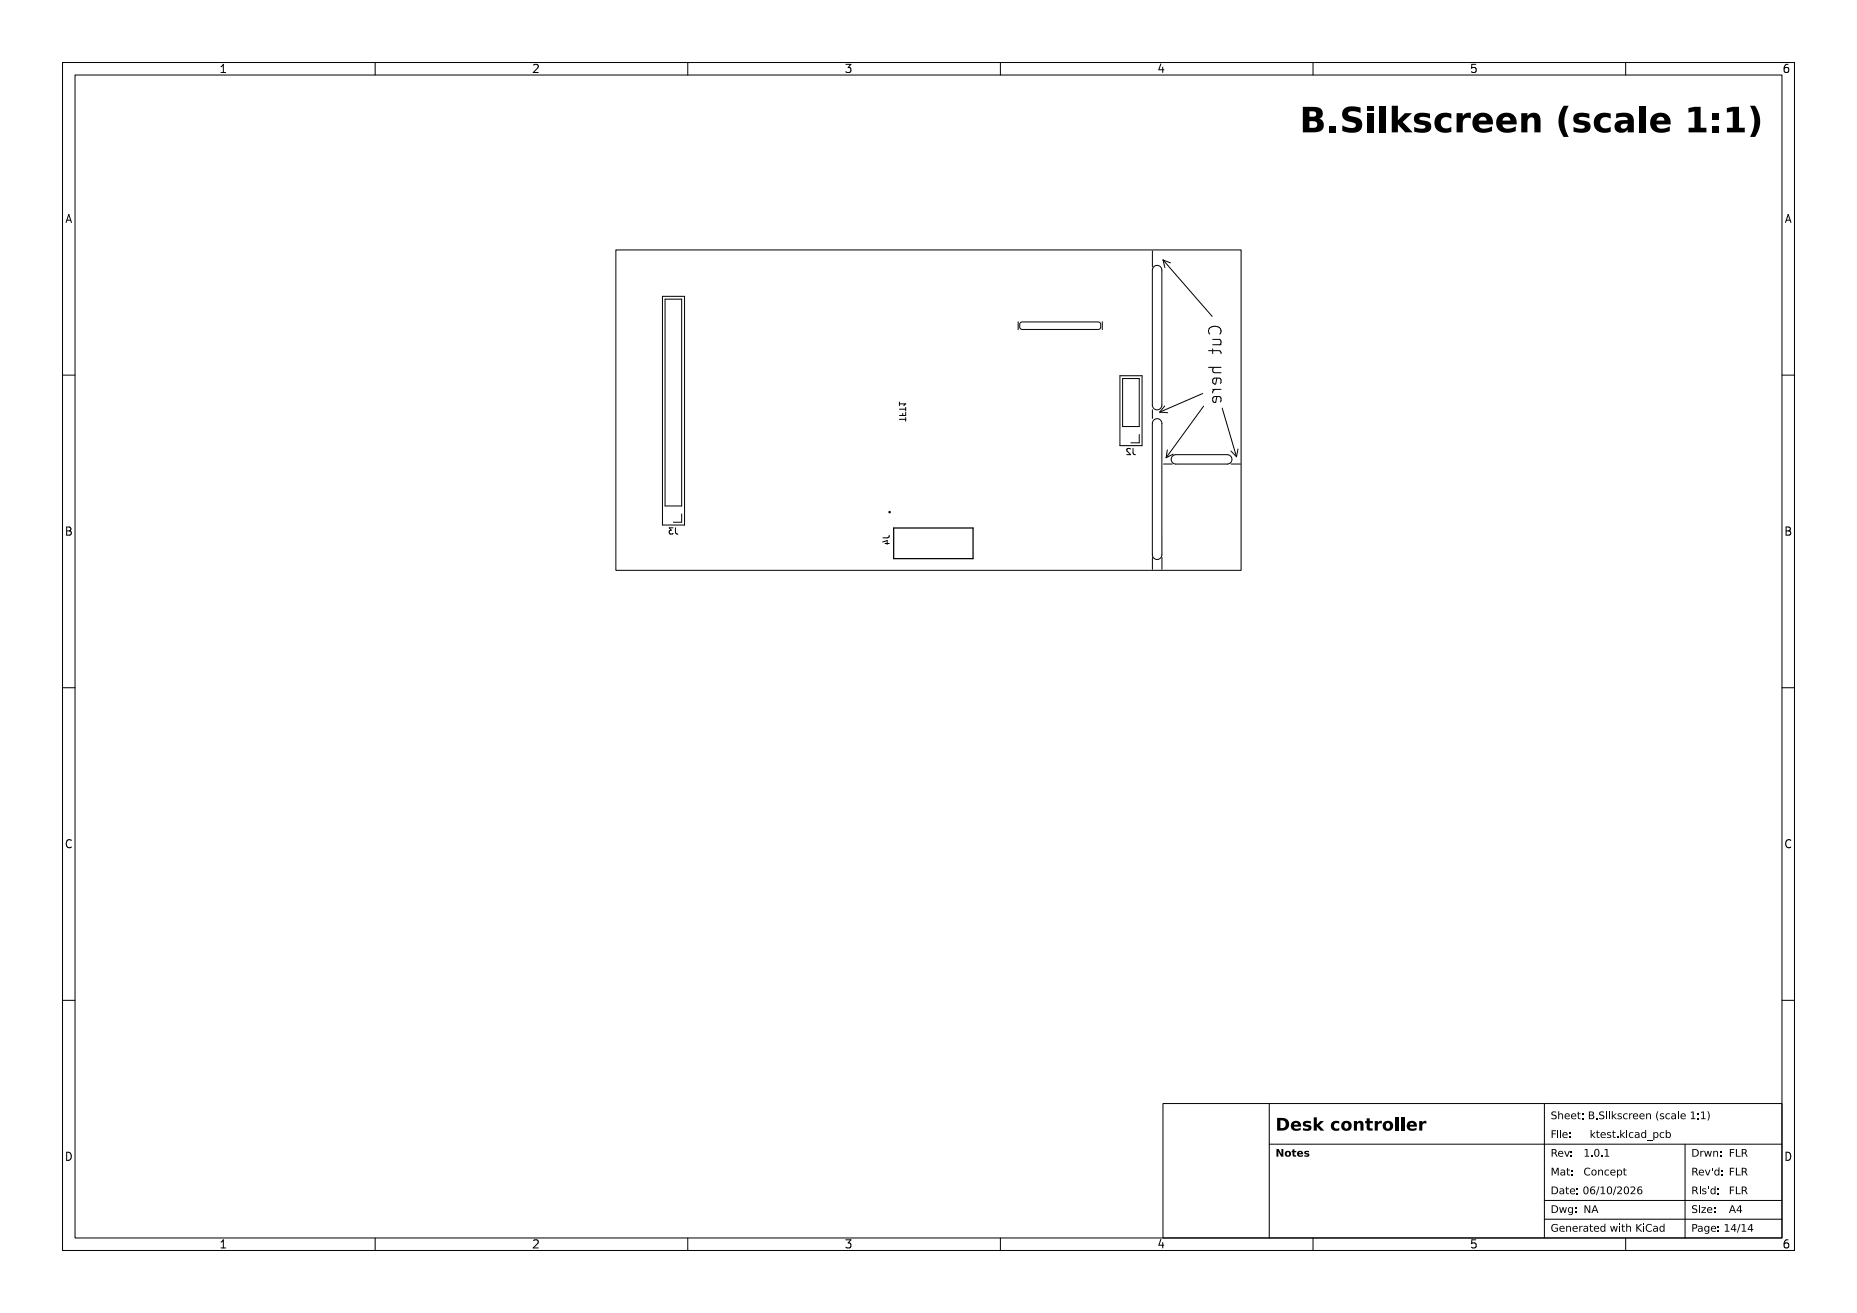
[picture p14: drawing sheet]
<svg xmlns="http://www.w3.org/2000/svg" width="297mm" height="210mm" viewBox="0 0 297 210" stroke-linecap="round" stroke-linejoin="round" font-family="sans-serif">
<defs><g id="words">
<text font-size="5.3" fill="#fff" x="204.9" y="21.5">B.Silkscreen (scale 1:1)</text>
<g font-size="2.7" fill="#fff">
<text x="195.5" y="51.7" transform="rotate(-90 195.5 51.7)">Cut here</text>
<text x="204" y="181">Desk controller</text>
</g>
<g font-size="1.7" fill="#fff">
<text x="35" y="11.6">1</text>
<text x="85" y="11.6">2</text>
<text x="135" y="11.6">3</text>
<text x="185" y="11.6">4</text>
<text x="235" y="11.6">5</text>
<text x="285" y="11.6">6</text>
<text x="10.5" y="35.6">A</text>
<text x="285.5" y="35.6">A</text>
<text x="10.5" y="85.6">B</text>
<text x="285.5" y="85.6">B</text>
<text x="10.5" y="135.6">C</text>
<text x="285.5" y="135.6">C</text>
<text x="10.5" y="185.6">D</text>
<text x="285.5" y="185.6">D</text>
<text x="35" y="199.7">1</text>
<text x="85" y="199.7">2</text>
<text x="135" y="199.7">3</text>
<text x="185" y="199.7">4</text>
<text x="235" y="199.7">5</text>
<text x="285" y="199.7">6</text>
</g>
<g font-size="1.6" fill="#fff">
<text x="248" y="179.1">Sheet: B.Silkscreen (scale 1:1)</text>
<text x="204" y="185.1">Notes</text>
<text x="248" y="182.1">File:</text>
<text x="248" y="185.1">Rev:</text>
<text x="253.3" y="185.1">1.0.1</text>
<text x="254.3" y="182.1">ktest.kicad_pcb</text>
<text x="270.5" y="185.1">Drwn:</text>
<text x="276.5" y="185.1">FLR</text>
<text x="248" y="188.1">Mat:</text>
<text x="248" y="191.1">Date: 06/10/2026</text>
<text x="253.3" y="188.1">Concept</text>
<text x="270.5" y="188.1">Rev'd:FLR</text>
<text x="270.5" y="191.1">Rls'd:FLR</text>
<text x="248" y="194.1">Dwg:</text>
<text x="248" y="197.1">Generated with KiCad</text>
<text x="253.3" y="194.1">NA</text>
<text x="270.5" y="197.1">Page: 14/14</text>
<text x="270.5" y="194.1">Size:</text>
<text x="276.5" y="194.1">A4</text>
</g>
<g font-size="1.3" fill="#fff">
<text x="143.8" y="64.2" transform="rotate(90 143.8 64.2)">TFT1</text>
<text x="180.1" y="72.8">J2</text>
<text x="106.9" y="85.5">J3</text>
<text x="142.3" y="87.2" transform="rotate(-90 142.3 87.2)">J4</text>
</g>
</g></defs>
<g fill="none" stroke="#000" stroke-width=".16">
<path d="M10 10h277v190h-277zM12 12h273v186h-273zM35.3 11.6h.8M35.3 10.7l.4-.4v1.3M60 10v2M85.3 10.4l.5-.1 .2 .1 .1 .3-.8 .9h.8M110 10v2M135.3 10.3h.8l-.4 .5 .3 .1v.6l-.2 .1h-.3l-.2-.1M160 10v2M185.7 10.2l-.4 1h.9M186 10.7v.9M210 10v2"/>
<path d="M236 10.3h-.6l-.1 .6 .2-.1 .5 .1 .1 .1-.1 .5-.2 .1-.5-.1M260 10v2M286 10.3a.52 .52 0 0 0-.7 .6v.4l.2 .2 .3 .1 .2-.1 .1-.5-.1-.1-.4-.1-.3 .2M10.6 35.6l.4-1.3 .4 1.3M10.7 35.2h.6M98.5 40h100v51.2h-100zM285.6 35.6l.4-1.3 .4 1.3M285.7 35.2h.6M10 60h2M105.9 47.4h3.6v36.6h-3.6zM106.4 47.8h2.6v33.1h-2.6zM162.8 51.5v1.2"/>
<path d="M163.2 51.6l.3-.1h12.2l.3 .2v.6l-.1 .3-.3 .1h-12.1l-.4-.3v-.5zM176.3 51.5v1.2M184.3 40.1v2.6M184.5 42.7a.76 .76 0 0 1 .9-.2 .76 .76 0 0 1 .4 .7v21.6a.76 .76 0 0 1-.7 .8 .76 .76 0 0 1-.8-.8v-21.6zM186 41.6l7.9 9M186 41.6l1.2 .4M186 41.6l.3 1.2M193.3 56.1h1.7l.2 .1 .1 .4M193.3 58.8h2M193.5 53.4a.8 .8 0 0 1 0-1 .8 .8 0 0 1 .9-.2 .75 .75 0 0 1 .8 .4 .75 .75 0 0 1-.1 .8M194 54.3h1l.2 .1a.54 .54 0 0 1-.1 .7M194 55.1h1.3"/>
<path d="M194 55.8v.8M194.1 58.8a.5 .5 0 0 0 .1 .8h1.1M285 60h2M143.9 67.1h1M143.9 65.5h1M143.9 64.3v.6M143.9 64.6h1l-.3 .3M144.4 66.1v.4M144.9 65.2v.5M144.9 66v.5h-1M144.9 66.8v.6M179.1 60.1h3.6v11.2h-3.6z"/>
<path d="M179.5 60.5h2.7v7.7h-2.7zM180.8 71.8l-.4-.1-.2 .3 .6 .7h-.6M181.2 71.7l.1 .9 .3 .1M182.2 69.5v1.3h-1.3M184.3 65.5v1.4M185.5 65.9l1.2 .1M185.8 67.7v21a.76 .76 0 0 1-.7 .8 .76 .76 0 0 1-.8-.8v-21a.76 .76 0 0 1 .8-.7 .76 .76 0 0 1 .7 .7M186.1 74.2h1.4M186.3 64.9l-.8 1M186.7 71.9l-.2 1.3M187.5 72.9l.6-.2h8.2a.75 .75 0 0 1 .7 .8 .75 .75 0 0 1-.7 .7h-8.2a.75 .75 0 0 1-.7-.4 .75 .75 0 0 1 .1-.9zM187.6 72.6l-1.1 .6"/>
<path d="M192.3 62.9l-6.8 3M192.5 65l-6 8.2M194 62.3h1.3M194.3 62.3a.51 .51 0 0 0-.3 .6M194.6 60.5l-.2 .9-.3-.1-.1-.5 .2-.3 1 .1 .1 .2-.1 .5M194.6 63.4l-.2 1-.3-.1-.1-.6 .2-.3 1 .1 .1 .2-.1 .6M195.5 65.3l2.3 7.8M196.9 72.1l.9 1M196.9 74.2h1.5M198 71.8l-.2 1.3M10.7 84.3h.4l.2 .1v.3l-.2 .2a.35 .35 0 0 1 .3 .3 .35 .35 0 0 1-.2 .4h-.5zM10.7 84.9h.4"/>
<path d="M107.6 84.4h-.6l.4 .4-.3 .1v.4l.1 .1 .4-.1M108 84.4l.1 .9 .3 .1M109 82.2v1.3h-1.3M141.2 86.7l.7-.2v.6M141.6 86.9h.6M142.2 85.6l-.1 .4h-.9M184.3 89.2v1.9M185.8 89.2v1.9M285.7 84.3h.4l.2 .1v.3l-.2 .2a.35 .35 0 0 1 .3 .3 .35 .35 0 0 1-.2 .4h-.5zM285.7 84.9h.4M10 110h2M285 110h2"/>
<path d="M11.4 134.4a.52 .52 0 0 0-.6 0 .52 .52 0 0 0-.2 .6 .49 .49 0 0 0 .2 .5 .49 .49 0 0 0 .6 0M286.4 134.4a.52 .52 0 0 0-.6 0 .52 .52 0 0 0-.2 .6 .49 .49 0 0 0 .3 .5 .49 .49 0 0 0 .5 0M10 160h2M285 160h2M186 176.5h99v21.5h-99zM203 176.5v21.5M247 176.5v21.5M10.7 184.3a.66 .66 0 0 1 .7 .6 .66 .66 0 0 1-.7 .7zM35.3 198.7l.4-.4v1.3M35.3 199.6h.8M60 198v2M85.3 198.4l.5-.1 .2 .1 .1 .3-.8 .9h.8"/>
<path d="M110 198v2M135.3 198.3h.8l-.4 .5 .3 .1v.6l-.2 .1h-.3l-.2-.1M160 198v2M185.7 198.2l-.4 1h.9M186 198.7v.9M203 183h82M210 198v2M236 198.3h-.6l-.1 .6 .2-.1 .5 .1 .1 .1-.1 .5-.2 .1-.5-.1M247 192h38M247 195h38M260 198v2M269.5 183v15"/>
<path d="M285.7 184.3a.66 .66 0 0 1 .7 .6 .66 .66 0 0 1-.7 .7zM286 198.3a.52 .52 0 0 0-.7 .6v.5l.2 .1 .3 .1 .2-.1 .1-.5-.1-.1-.4-.1-.3 .2"/>
</g>
<g fill="none" stroke="#000" stroke-width=".2">
<path d="M142.9 84.5h12.7v4.9h-12.7z"/>
<circle cx="142.3" cy="81.9" r=".1"/>
</g>
<g fill="#000">
<path d="M208.4 17.1a6.2 6.2 0 0 1 2.6 .1 .96 .96 0 0 1 .6 .9 .96 .96 0 0 1-.6 .9 1.12 1.12 0 0 1 .7 1.3 1.12 1.12 0 0 1-1.2 .8l-2.1 .1v-.8h1.6a.54 .54 0 0 0 .7-.5 .54 .54 0 0 0-.7-.5h-.6v1h-1v-1.7h1.6a.43 .43 0 0 0 .5-.5 .43 .43 0 0 0-.5-.4h-.6v.9h-1z" fill-rule="evenodd"/>
<path d="M215 17.3a3.1 3.1 0 0 1 2.6-.1v.9a1.72 1.72 0 0 0-2 0l.1 .4 .9 .2a1.3 1.3 0 0 1 1.3 1.5 1.3 1.3 0 0 1-1.7 1l-1.5-.2v-.9a1.87 1.87 0 0 0 2.1 .2v-.5l-.6-.2a1.48 1.48 0 0 1-1.5-1.1l.1-.8z" fill-rule="evenodd"/>
<path d="M218.8 18.1h.9v3.1h-.9z" fill-rule="evenodd"/>
<path d="M218.8 16.9h.9v.8h-.9z" fill-rule="evenodd"/>
<path d="M220.7 16.9h1v4.3h-1z" fill-rule="evenodd"/>
<path d="M222.6 16.9h1v2.3l1.1-1.1h1.1l-1.5 1.4 1.6 1.7h-1.1l-1.2-1.3v1.3h-1z" fill-rule="evenodd"/>
<path d="M226.3 18.4a2.48 2.48 0 0 1 2.4-.2v.7a1.55 1.55 0 0 0-1.7 0l.1 .2a3.2 3.2 0 0 1 1.7 .6 .98 .98 0 0 1 0 1.1 .98 .98 0 0 1-1 .4l-1.6-.1v-.8a1.59 1.59 0 0 0 1.8 .1l-.1-.3a2.35 2.35 0 0 1-1.7-.7v-.7z" fill-rule="evenodd"/>
<path d="M229.9 18.5a2.26 2.26 0 0 1 2.2-.3v.8a.98 .98 0 0 0-1.4 0 .98 .98 0 0 0 .1 1.4l.7 .1 .6-.2v.8a1.86 1.86 0 0 1-2.7-1.2l.1-.8z" fill-rule="evenodd"/>
<path d="M233 18.1h.9v.5a1.16 1.16 0 0 1 1.3-.6v.9a.83 .83 0 0 0-.9 0 .83 .83 0 0 0-.4 .9v1.4h-.9z" fill-rule="evenodd"/>
<path d="M235.9 18.5a1.67 1.67 0 0 1 2-.4 1.67 1.67 0 0 1 .9 1.8h-2.3a.95 .95 0 0 0 1.5 .6l.6-.3v.8a2.3 2.3 0 0 1-2.9-.6l-.2-.5v-.6h2.3a.64 .64 0 0 0-.7-.6 .64 .64 0 0 0-.6 .6h-1z" fill-rule="evenodd"/>
<path d="M239.7 18.5a1.67 1.67 0 0 1 2-.4 1.67 1.67 0 0 1 .9 1.8h-2.3a.95 .95 0 0 0 1.5 .6l.6-.3v.8a2.3 2.3 0 0 1-2.9-.6l-.2-.5v-.6h2.3a.64 .64 0 0 0-.7-.6 .64 .64 0 0 0-.6 .6h-1l.2-.5z" fill-rule="evenodd"/>
<path d="M243.3 18.1h1v.4a1.14 1.14 0 0 1 1.3-.4 1.14 1.14 0 0 1 .8 1.2v1.9h-1v-2a.55 .55 0 0 0-.7-.5 .55 .55 0 0 0-.4 .7v1.8h-1z" fill-rule="evenodd"/>
<path d="M251.8 18.4a2.48 2.48 0 0 1 2.4-.2v.7a1.55 1.55 0 0 0-1.7 0l.1 .2a3.2 3.2 0 0 1 1.6 .6 .98 .98 0 0 1 .1 1.1 .98 .98 0 0 1-1 .4l-1.6-.1v-.8a1.59 1.59 0 0 0 1.8 .1l-.1-.3a2.35 2.35 0 0 1-1.7-.7l-.1-.7z" fill-rule="evenodd"/>
<path d="M255.4 18.5a2.26 2.26 0 0 1 2.2-.3v.8a.98 .98 0 0 0-1.4 0 .98 .98 0 0 0 .1 1.4l.7 .1 .6-.2v.8a1.86 1.86 0 0 1-2.7-1.2l.1-.8z" fill-rule="evenodd"/>
<path d="M258.5 18.2a3.2 3.2 0 0 1 2.4 .2 1.36 1.36 0 0 1 .4 1v1.8h-1v-.5a1.13 1.13 0 0 1-1.2 .5 1.13 1.13 0 0 1-.9-1h1a.6 .6 0 0 0 .8 .4 .6 .6 0 0 0 .3-.8h-.8l-.3 .4h-1a1.16 1.16 0 0 1 1.6-1h.5v-.2a1.38 1.38 0 0 0-1.8-.1z" fill-rule="evenodd"/>
<path d="M262.2 16.9h1v4.3h-1z" fill-rule="evenodd"/>
<path d="M264.4 18.5a1.67 1.67 0 0 1 1.9-.4 1.67 1.67 0 0 1 .9 1.8h-2.3a.95 .95 0 0 0 1.5 .6l.7-.3v.8a2.3 2.3 0 0 1-3-.6l-.2-.5v-.6h2.3a.64 .64 0 0 0-.6-.6 .64 .64 0 0 0-.7 .6h-1l.2-.5z" fill-rule="evenodd"/>
<path d="M273.9 18.1h1v1.1h-1z" fill-rule="evenodd"/>
<path d="M212.7 20.1h1v1.1h-1z" fill-rule="evenodd"/>
<path d="M250.1 16.9h.8a4.8 4.8 0 0 0 0 5h-.8a4.2 4.2 0 0 1 0-5z" fill-rule="evenodd"/>
<path d="M270 17.3l1-.2h1v3.3h.9v.8h-2.8v-.8h.9v-2.6l-1 .2z" fill-rule="evenodd"/>
<path d="M273.9 20.1h1v1.1h-1z" fill-rule="evenodd"/>
<path d="M276.2 17.3l.9-.2h1v3.3h1v.8h-2.9v-.8h.9v-2.6l-.9 .2z" fill-rule="evenodd"/>
<path d="M279.9 16.9h.8a4.2 4.2 0 0 1 0 5h-.8a4.8 4.8 0 0 0 0-5z" fill-rule="evenodd"/>
<path d="M204.3 178.8h.5a1.06 1.06 0 0 1 1.4 1 1.06 1.06 0 0 1-1.4 1h-.5v-.4h.7a.64 .64 0 0 0 .6-.7 .64 .64 0 0 0-.8-.5v1.2h-.5z" fill-rule="evenodd"/>
<path d="M206.7 179.5a.84 .84 0 0 1 .9-.2 .84 .84 0 0 1 .5 .9h-1.2a.62 .62 0 0 0 1.1 .2v.3a1.01 1.01 0 0 1-1.5-.5v-.3h1.1a.32 .32 0 0 0-.3-.3 .32 .32 0 0 0-.4 .3h-.4z" fill-rule="evenodd"/>
<path d="M208.5 179.4a1.24 1.24 0 0 1 1.2 0v.3a.66 .66 0 0 0-.9 0l.2 .2a.53 .53 0 0 1 .8 .5 .53 .53 0 0 1-.8 .5l-.6-.1v-.4a.68 .68 0 0 0 .9 0l-.3-.2a.52 .52 0 0 1-.5-.1 .52 .52 0 0 1 0-.7z" fill-rule="evenodd"/>
<path d="M210.1 178.7h.5v1.2l.6-.6h.5l-.7 .7 .8 .8h-.6l-.6-.6v.6h-.5z" fill-rule="evenodd"/>
<path d="M213.1 179.5a1.13 1.13 0 0 1 1.1-.1v.4a.48 .48 0 0 0-.7-.1 .48 .48 0 0 0 0 .7 .48 .48 0 0 0 .7 0v.4a.87 .87 0 0 1-1.1-.2 .87 .87 0 0 1 0-1.1z" fill-rule="evenodd"/>
<path d="M214.7 179.5a.85 .85 0 0 1 1.4 .1 .85 .85 0 0 1-.5 1.3 .85 .85 0 0 1-1.1-.8h.5a.37 .37 0 0 0 .5 .4 .37 .37 0 0 0 .2-.6 .34 .34 0 0 0-.4-.3 .34 .34 0 0 0-.3 .5h-.5z" fill-rule="evenodd"/>
<path d="M216.5 179.3h.5v.2a.57 .57 0 0 1 .7-.2 .57 .57 0 0 1 .4 .6v.9h-.5v-1a.3 .3 0 0 0-.4-.1 .3 .3 0 0 0-.2 .4v.7h-.5z" fill-rule="evenodd"/>
<path d="M218.6 178.9h.5v.4h.5v.4h-.5v.7l.4 .1v.3h-.4a.45 .45 0 0 1-.5-.5v-.6h-.3v-.4h.3z" fill-rule="evenodd"/>
<path d="M219.9 179.3h.5v.3l.3-.3h.3v.4a.41 .41 0 0 0-.5 0 .41 .41 0 0 0-.1 .4v.7h-.5z" fill-rule="evenodd"/>
<path d="M221.4 179.5a.85 .85 0 0 1 1.3 .1 .85 .85 0 0 1-.5 1.3 .85 .85 0 0 1-1.1-.8h.5a.37 .37 0 0 0 .5 .4 .37 .37 0 0 0 .2-.6 .34 .34 0 0 0-.4-.3 .34 .34 0 0 0-.3 .5h-.5z" fill-rule="evenodd"/>
<path d="M223.2 178.7h.5v2.1h-.5z" fill-rule="evenodd"/>
<path d="M224.1 178.7h.5v2.1h-.5z" fill-rule="evenodd"/>
<path d="M225.2 179.5a.84 .84 0 0 1 1-.2 .84 .84 0 0 1 .4 .9h-1.1a.62 .62 0 0 0 1 .2v.3a1.01 1.01 0 0 1-1.5-.5v-.3h1.1a.32 .32 0 0 0-.3-.3 .32 .32 0 0 0-.3 .3h-.5z" fill-rule="evenodd"/>
<path d="M227 179.3h.5v.3l.3-.3h.3v.4a.41 .41 0 0 0-.4 0 .41 .41 0 0 0-.2 .4v.7h-.5z" fill-rule="evenodd"/>
<path d="M248.2 177.9l.7-.1v.2l-.2-.1a.25 .25 0 0 0-.4 .1 .25 .25 0 0 0 .3 .3 .4 .4 0 0 1 .3 .6 .4 .4 0 0 1-.6 .1l-.2-.1v-.1l.2 .1a.29 .29 0 0 0 .4 0 .29 .29 0 0 0 0-.4 .29 .29 0 0 0-.3-.1l-.3-.2z" fill-rule="evenodd"/>
<path d="M249.2 177.7h.2v.5l.3-.1a.32 .32 0 0 1 .3 .3v.6h-.2v-.5a.24 .24 0 0 0-.2-.3 .24 .24 0 0 0-.2 .3v.5h-.2z" fill-rule="evenodd"/>
<path d="M250.3 178.2l.2-.1a.42 .42 0 0 1 .4 .1 .42 .42 0 0 1 .2 .4h-.7l.2 .3 .4-.1v.2h-.5l-.2-.2-.1-.3h.7a.27 .27 0 0 0-.2-.3 .27 .27 0 0 0-.3 .3h-.2z" fill-rule="evenodd"/>
<path d="M251.4 178.2l.2-.1a.42 .42 0 0 1 .4 .1 .42 .42 0 0 1 .1 .4h-.7l.2 .3 .5-.1-.1 .2h-.4l-.3-.2v-.3h.7a.27 .27 0 0 0-.3-.3 .27 .27 0 0 0-.3 .3h-.1z" fill-rule="evenodd"/>
<path d="M252.4 177.8h.1v.3h.3v.1h-.3v.6l.3 .1v.1a.31 .31 0 0 1-.4-.3v-.5h-.2z" fill-rule="evenodd"/>
<path d="M253.1 178.8h.1v.2h-.1z" fill-rule="evenodd"/>
<path d="M253.1 178.1h.1v.2h-.1z" fill-rule="evenodd"/>
<path d="M254.1 177.8l.7 .1 .1 .3-.2 .1a.34 .34 0 0 1 .3 .5 .34 .34 0 0 1-.4 .2h-.5v-.1h.4a.23 .23 0 0 0 .3-.3 .23 .23 0 0 0-.3-.2h-.2v.5h-.2v-.6h.4a.19 .19 0 0 0 .3-.2 .19 .19 0 0 0-.3-.2h-.2v.4h-.2z" fill-rule="evenodd"/>
<path d="M255.3 178.8h.2v.2h-.2z" fill-rule="evenodd"/>
<path d="M255.9 177.9l.6-.1v.2l-.1-.1a.25 .25 0 0 0-.5 .1 .25 .25 0 0 0 .4 .3 .4 .4 0 0 1 .3 .6 .4 .4 0 0 1-.6 .1l-.2-.1v-.1l.2 .1a.29 .29 0 0 0 .3 0 .29 .29 0 0 0 .1-.4 .29 .29 0 0 0-.4-.1l-.2-.2z" fill-rule="evenodd"/>
<path d="M256.9 178.1h.1v.9h-.1z" fill-rule="evenodd"/>
<path d="M256.9 177.7h.1v.2h-.1z" fill-rule="evenodd"/>
<path d="M257.3 177.7h.2v1.3h-.2z" fill-rule="evenodd"/>
<path d="M257.8 177.7h.1v.8l.5-.4h.2l-.5 .4 .5 .5h-.2l-.5-.4v.4h-.1z" fill-rule="evenodd"/>
<path d="M258.8 178.2v-.1a.35 .35 0 0 1 .6 .2l-.5-.1v.2a.33 .33 0 0 1 .5 .4 .33 .33 0 0 1-.5 .2h-.2v-.2l.3 .1 .2-.1v-.1l-.2-.1a.26 .26 0 0 1-.3-.2 .26 .26 0 0 1 .1-.2z" fill-rule="evenodd"/>
<path d="M259.7 178.2l.1-.1a.32 .32 0 0 1 .5 .2 .36 .36 0 0 0-.5 0 .36 .36 0 0 0 0 .5 .36 .36 0 0 0 .5 0 .34 .34 0 0 1-.5 .1 .55 .55 0 0 1-.1-.7z" fill-rule="evenodd"/>
<path d="M260.6 178.1h.1v.1l.4-.1v.1l-.3 .1-.1 .7h-.1z" fill-rule="evenodd"/>
<path d="M261.3 178.2l.1-.1a.42 .42 0 0 1 .5 .1 .42 .42 0 0 1 .1 .4h-.7l.2 .3 .5-.1-.1 .2h-.4l-.3-.2v-.3h.7a.27 .27 0 0 0-.3-.3 .27 .27 0 0 0-.3 .3h-.1z" fill-rule="evenodd"/>
<path d="M262.3 178.2l.2-.1a.42 .42 0 0 1 .4 .1 .42 .42 0 0 1 .1 .4h-.7l.2 .3 .5-.1-.1 .2h-.4l-.3-.2v-.3h.7a.27 .27 0 0 0-.3-.3 .27 .27 0 0 0-.3 .3h-.1z" fill-rule="evenodd"/>
<path d="M263.3 178.1h.1v.1l.3-.1a.32 .32 0 0 1 .3 .3v.6h-.1v-.5a.24 .24 0 0 0-.3-.3 .24 .24 0 0 0-.2 .3v.5h-.1z" fill-rule="evenodd"/>
<path d="M265.1 177.7h.1l-.2 .9 .2 .6a.89 .89 0 0 1-.3-1z" fill-rule="evenodd"/>
<path d="M265.5 178.2l.1-.1a.35 .35 0 0 1 .5 .2l-.4-.1v.2a.33 .33 0 0 1 .5 .4 .33 .33 0 0 1-.6 .2h-.1v-.2l.3 .1 .2-.1v-.1l-.3-.1a.26 .26 0 0 1-.2-.2 .26 .26 0 0 1 0-.2z" fill-rule="evenodd"/>
<path d="M266.5 178.2l.1-.1a.32 .32 0 0 1 .5 .2 .36 .36 0 0 0-.5 0 .36 .36 0 0 0 0 .5 .36 .36 0 0 0 .5 0 .34 .34 0 0 1-.6 .1 .54 .54 0 0 1 0-.7z" fill-rule="evenodd"/>
<path d="M267.3 178.1h.3a.37 .37 0 0 1 .5 .4v.5h-.2v-.1l-.2 .1-.4-.1v-.2l.3 .2h.2l.1-.4a.3 .3 0 0 0-.5 .2h-.1a.42 .42 0 0 1 .6-.3 .33 .33 0 0 0-.6-.1z" fill-rule="evenodd"/>
<path d="M268.4 177.7h.1v1.3h-.1z" fill-rule="evenodd"/>
<path d="M268.9 178.2l.2-.1a.42 .42 0 0 1 .4 .1 .42 .42 0 0 1 .1 .4h-.7l.2 .3 .5-.1-.1 .2h-.4l-.3-.2v-.3h.7a.27 .27 0 0 0-.3-.3 .27 .27 0 0 0-.3 .3h-.1z" fill-rule="evenodd"/>
<path d="M270.4 177.8h.5v1.1h.3v.1h-.8v-.1h.3v-1l-.3 .1z" fill-rule="evenodd"/>
<path d="M271.5 178.8h.2v.2h-.2z" fill-rule="evenodd"/>
<path d="M271.5 178.1h.2v.2h-.2z" fill-rule="evenodd"/>
<path d="M272.1 177.8h.4v1.1h.3v.1h-.7v-.1h.3v-1l-.3 .1z" fill-rule="evenodd"/>
<path d="M273.1 177.7a.88 .88 0 0 1 .3 1l-.2 .5h-.1l.2-.7z" fill-rule="evenodd"/>
<path d="M204.2 183.8h.3l.5 .8v-.8h.3v1.2h-.4l-.4-.8v.8h-.3z" fill-rule="evenodd"/>
<path d="M205.6 184.2a.51 .51 0 0 1 .8 .1 .51 .51 0 0 1-.3 .7 .51 .51 0 0 1-.6-.5h.3a.23 .23 0 0 0 .3 .3 .23 .23 0 0 0 .1-.4l-.1-.1a.2 .2 0 0 0-.2 0 .2 .2 0 0 0-.1 .2h-.3z" fill-rule="evenodd"/>
<path d="M206.7 183.8h.3v.3h.3v.2h-.3v.5h.3v.2h-.3a.27 .27 0 0 1-.3-.3v-.4h-.1z" fill-rule="evenodd"/>
<path d="M207.6 184.2a.5 .5 0 0 1 .6-.1 .5 .5 0 0 1 .2 .5h-.7a.37 .37 0 0 0 .7 .1v.2a.56 .56 0 0 1-.7 .1 .56 .56 0 0 1-.3-.6h.7l-.2-.1-.2 .1h-.3z" fill-rule="evenodd"/>
<path d="M208.6 184.2l.3-.1h.5v.2h-.5v.1a.35 .35 0 0 1 .5 .3 .35 .35 0 0 1-.5 .3h-.3v-.3l.4 .1 .1-.1-.5-.2z" fill-rule="evenodd"/>
<path d="M248.2 180.8h.7v.1h-.6v.4h.5v.1h-.5v.6h-.1z" fill-rule="evenodd"/>
<path d="M248.2 186.8h.2l.3 .8 .3-.8h.3v1.2h-.2v-1.1l-.3 .9h-.2l-.3-.9v1.1h-.1z" fill-rule="evenodd"/>
<path d="M248.2 183.8h.3a.34 .34 0 0 1 .4 .2 .34 .34 0 0 1-.2 .4l.4 .6h-.2l-.2-.4-.2-.1h-.2v.5h-.1v-.6h.3a.22 .22 0 0 0 .3-.3 .22 .22 0 0 0-.3-.2h-.2v.5h-.1z" fill-rule="evenodd"/>
<path d="M248.2 189.8h.3a.62 .62 0 0 1 .7 .6 .62 .62 0 0 1-.7 .6h-.3v-.1h.3a.5 .5 0 0 0 .5-.6 .5 .5 0 0 0-.7-.4v1h-.1z" fill-rule="evenodd"/>
<path d="M248.2 192.8h.3a.62 .62 0 0 1 .7 .6 .62 .62 0 0 1-.7 .6h-.3v-.1h.3a.5 .5 0 0 0 .5-.6 .5 .5 0 0 0-.7-.4v1h-.1z" fill-rule="evenodd"/>
<path d="M248.3 195.9l.5-.1 .3 .1v.2a.5 .5 0 0 0-.6-.1 .5 .5 0 0 0-.2 .7 .5 .5 0 0 0 .7 .1v-.3h-.3v-.1h.5v.5a.66 .66 0 0 1-1-.1 .66 .66 0 0 1 .1-.9z" fill-rule="evenodd"/>
<path d="M249 181.1h.2v.9h-.2z" fill-rule="evenodd"/>
<path d="M249 180.7h.2v.2h-.2z" fill-rule="evenodd"/>
<path d="M249.4 193.1h.1l.2 .7 .2-.7h.2l.2 .7 .1-.7h.2l-.2 .9h-.2l-.2-.7-.2 .7h-.2z" fill-rule="evenodd"/>
<path d="M249.5 180.7h.1v1.3h-.1z" fill-rule="evenodd"/>
<path d="M249.3 184.2l.2-.1a.42 .42 0 0 1 .4 .1 .42 .42 0 0 1 .1 .4h-.7l.2 .3 .5-.1-.1 .2h-.4l-.3-.2v-.3h.7a.27 .27 0 0 0-.3-.3 .27 .27 0 0 0-.3 .3h-.1z" fill-rule="evenodd"/>
<path d="M249.5 190.1h.2a.37 .37 0 0 1 .5 .4v.5h-.2v-.1l-.3 .1-.3-.1v-.2l.3 .2h.2l.1-.4a.3 .3 0 0 0-.5 .2h-.1a.41 .41 0 0 1 .6-.3 .33 .33 0 0 0-.5-.1z" fill-rule="evenodd"/>
<path d="M249.5 196.2l.2-.1a.42 .42 0 0 1 .4 .1 .42 .42 0 0 1 .1 .4h-.6l.1 .3 .5-.1v.2h-.2h-.3l-.3-.2v-.3h.7a.27 .27 0 0 0-.3-.3 .27 .27 0 0 0-.2 .3h-.2z" fill-rule="evenodd"/>
<path d="M249.6 187.1h.3a.37 .37 0 0 1 .4 .4v.5h-.1v-.1l-.3 .1-.3-.1v-.2l.2 .2h.3l.1-.4a.3 .3 0 0 0-.5 .2h-.1a.41 .41 0 0 1 .6-.3 .33 .33 0 0 0-.6-.1z" fill-rule="evenodd"/>
<path d="M250.2 184.1h.1l.3 .8 .3-.8h.2l-.4 .9h-.2z" fill-rule="evenodd"/>
<path d="M250 181.2l.2-.1a.42 .42 0 0 1 .4 .1 .42 .42 0 0 1 .1 .4h-.7l.2 .3 .5-.1v.2h-.2h-.3l-.3-.2v-.3h.7a.27 .27 0 0 0-.3-.3 .27 .27 0 0 0-.3 .3h-.1z" fill-rule="evenodd"/>
<path d="M250.5 189.8h.1v.3h.3v.1h-.3v.6l.3 .1v.1a.31 .31 0 0 1-.4-.3v-.5h-.1z" fill-rule="evenodd"/>
<path d="M250.6 186.8h.2v.3h.3v.1h-.3v.6l.3 .1v.1a.31 .31 0 0 1-.5-.3v-.5h-.1z" fill-rule="evenodd"/>
<path d="M251 181.8h.2v.2h-.2z" fill-rule="evenodd"/>
<path d="M251 181.1h.2v.2h-.2z" fill-rule="evenodd"/>
<path d="M250.9 193.1h.3l.2 .1v-.1h.2v.8a.45 .45 0 0 1-.2 .4 .45 .45 0 0 1-.5 0v-.1l.5-.1v-.3l-.2 .2a.39 .39 0 0 1-.4-.5h.1a.29 .29 0 0 0 .4 .4 .29 .29 0 0 0 .1-.5l-.3-.2-.2 .3h-.1z" fill-rule="evenodd"/>
<path d="M251.2 184.8h.2v.2h-.2z" fill-rule="evenodd"/>
<path d="M251.2 184.1h.2v.2h-.2z" fill-rule="evenodd"/>
<path d="M250.5 196.1h.1v.1l.3-.1a.32 .32 0 0 1 .4 .3v.6h-.2v-.5a.24 .24 0 0 0-.2-.3 .24 .24 0 0 0-.3 .3v.5h-.1z" fill-rule="evenodd"/>
<path d="M251.3 187.8h.2v.2h-.2z" fill-rule="evenodd"/>
<path d="M251.3 187.1h.2v.2h-.2z" fill-rule="evenodd"/>
<path d="M251.2 190.2l.2-.1a.42 .42 0 0 1 .4 .1 .42 .42 0 0 1 .1 .4h-.7l.2 .3 .5-.1v.2h-.2h-.3l-.3-.2v-.3h.7a.27 .27 0 0 0-.3-.3 .27 .27 0 0 0-.3 .3h-.1z" fill-rule="evenodd"/>
<path d="M251.9 193.8h.2v.2h-.2z" fill-rule="evenodd"/>
<path d="M251.9 193.1h.2v.2h-.2z" fill-rule="evenodd"/>
<path d="M251.6 196.2l.2-.1a.42 .42 0 0 1 .4 .1 .42 .42 0 0 1 .1 .4h-.6l.1 .3 .5-.1v.2h-.2h-.3l-.3-.2v-.3h.7a.27 .27 0 0 0-.3-.3 .27 .27 0 0 0-.2 .3h-.2z" fill-rule="evenodd"/>
<path d="M252.2 190.8h.2v.2h-.2z" fill-rule="evenodd"/>
<path d="M252.2 190.1h.2v.2h-.2z" fill-rule="evenodd"/>
<path d="M252.6 196.1h.1v.1l.4-.1v.1l-.3 .1-.1 .7h-.1z" fill-rule="evenodd"/>
<path d="M253.4 192.8h.2l.6 1v-1h.1v1.2h-.2l-.5-1v1h-.2z" fill-rule="evenodd"/>
<path d="M253.4 183.8h.5v1.1h.3v.1h-.7v-.1h.2v-1l-.3 .1z" fill-rule="evenodd"/>
<path d="M253.3 196.1h.2a.37 .37 0 0 1 .5 .4v.5h-.2v-.1l-.3 .1-.2-.1-.1-.2 .3 .2h.2l.1-.4a.3 .3 0 0 0-.4 .2h-.2a.42 .42 0 0 1 .6-.3 .33 .33 0 0 0-.5-.1z" fill-rule="evenodd"/>
<path d="M253.4 189.9l.2-.1a.64 .64 0 0 1 .5 .6 .64 .64 0 0 1-.5 .6 .52 .52 0 0 1-.4-.6h.2a.31 .31 0 0 0 0 .4 .31 .31 0 0 0 .4 0l.1-.4a.31 .31 0 0 0 0-.4 .31 .31 0 0 0-.4 0l-.1 .4h-.2z" fill-rule="evenodd"/>
<path d="M253.5 186.9l.6-.1 .2 .1v.1a.48 .48 0 0 0-.6 .1 .48 .48 0 0 0 0 .6 .48 .48 0 0 0 .6 0v.2a.64 .64 0 0 1-.8-.1 .64 .64 0 0 1 0-.9z" fill-rule="evenodd"/>
<path d="M254.4 180.7h.2v.8l.4-.4h.2l-.5 .4 .5 .5h-.2l-.4-.4v.4h-.2z" fill-rule="evenodd"/>
<path d="M254.3 195.8h.2v.3h.3v.1h-.3v.6l.3 .1v.1a.31 .31 0 0 1-.5-.3v-.5h-.1z" fill-rule="evenodd"/>
<path d="M254.5 184.8h.2v.2h-.2z" fill-rule="evenodd"/>
<path d="M254.5 189.9l.1-.1a.32 .32 0 0 1 .5 .2l-.2-.1a.36 .36 0 0 0-.4 .4 .41 .41 0 0 1 .6 .2 .41 .41 0 0 1-.3 .6 .41 .41 0 0 1-.5-.5h.2a.25 .25 0 0 0 .4 .2 .25 .25 0 0 0 0-.4 .25 .25 0 0 0-.4 .1l-.2 .1v-.4z" fill-rule="evenodd"/>
<path d="M254.6 187.2a.45 .45 0 0 1 .7 0 .45 .45 0 0 1-.1 .7 .45 .45 0 0 1-.7-.1v-.3h.2a.3 .3 0 0 0 .4 .4 .3 .3 0 0 0 .1-.5l-.3-.2-.2 .3h-.2z" fill-rule="evenodd"/>
<path d="M255 196.2l.2-.1a.42 .42 0 0 1 .4 .1 .42 .42 0 0 1 .2 .4h-.7l.2 .3 .4-.1-.1 .2h-.4l-.2-.2-.1-.3h.7a.27 .27 0 0 0-.3-.3 .27 .27 0 0 0-.2 .3h-.2z" fill-rule="evenodd"/>
<path d="M255.1 183.9l.2-.1a.64 .64 0 0 1 .5 .6 .64 .64 0 0 1-.5 .6 .53 .53 0 0 1-.3-.6h.1a.31 .31 0 0 0 .1 .4 .31 .31 0 0 0 .3 0l.1-.4a.31 .31 0 0 0 0-.4 .31 .31 0 0 0-.4 0l-.1 .4h-.1z" fill-rule="evenodd"/>
<path d="M255.4 180.8h.1v.3h.3v.1h-.3v.6l.3 .1v.1a.31 .31 0 0 1-.4-.3v-.5h-.1z" fill-rule="evenodd"/>
<path d="M255 192.8h.2l.4 1.2h-.1l-.1-.3h-.6l-.1 .3h-.2l.2-.4h.6l-.2-.7-.2 .7h-.2z" fill-rule="evenodd"/>
<path d="M255.7 189.8h.1l-.4 1.4h-.2z" fill-rule="evenodd"/>
<path d="M256 189.8h.5v1.1h.2v.1h-.7v-.1h.3v-1l-.3 .1z" fill-rule="evenodd"/>
<path d="M256.1 184.8h.2v.2h-.2z" fill-rule="evenodd"/>
<path d="M255.6 187.1h.2v.1l.3-.1a.32 .32 0 0 1 .3 .3v.6h-.2v-.5a.24 .24 0 0 0-.2-.3 .24 .24 0 0 0-.2 .3v.5h-.2z" fill-rule="evenodd"/>
<path d="M256.1 181.2l.2-.1a.42 .42 0 0 1 .4 .1 .42 .42 0 0 1 .1 .4h-.7l.2 .3 .5-.1v.2h-.2h-.3l-.3-.2v-.3h.7a.27 .27 0 0 0-.3-.3 .27 .27 0 0 0-.3 .3h-.1z" fill-rule="evenodd"/>
<path d="M256.6 183.8h.5v1.1h.3v.1h-.7v-.1h.2v-1l-.3 .1z" fill-rule="evenodd"/>
<path d="M256.1 196.1h.3l.2 .1v-.5h.2v1.3h-.2v-.1l-.2 .1a.4 .4 0 0 1-.5-.5h.2a.29 .29 0 0 0 .4 .4 .29 .29 0 0 0 .1-.5l-.3-.2-.2 .3h-.2z" fill-rule="evenodd"/>
<path d="M256.7 187.2l.1-.1a.32 .32 0 0 1 .5 .2 .36 .36 0 0 0-.4 0 .36 .36 0 0 0 0 .5 .36 .36 0 0 0 .4 0 .34 .34 0 0 1-.5 .1 .54 .54 0 0 1-.1-.7z" fill-rule="evenodd"/>
<path d="M257.2 189.9l.1-.1a.64 .64 0 0 1 .5 .6 .64 .64 0 0 1-.5 .6 .52 .52 0 0 1-.3-.6h.2a.31 .31 0 0 0 0 .4 .31 .31 0 0 0 .4 0l.1-.4a.31 .31 0 0 0-.1-.4 .31 .31 0 0 0-.3 0l-.1 .4h-.2z" fill-rule="evenodd"/>
<path d="M257.5 196.1h.2l.2 .7 .1-.7h.2l.2 .7 .2-.7h.1l-.2 .9h-.2l-.2-.7-.2 .7h-.1z" fill-rule="evenodd"/>
<path d="M257.1 181.1h.1a.35 .35 0 0 1 .5 .2l-.5-.1v.2a.33 .33 0 0 1 .5 .4 .33 .33 0 0 1-.5 .2h-.2v-.2l.3 .1 .2-.1v-.1l-.2-.1a.26 .26 0 0 1-.3-.2 .26 .26 0 0 1 .1-.3z" fill-rule="evenodd"/>
<path d="M257.7 187.2l.1-.1a.42 .42 0 0 1 .5 .1 .42 .42 0 0 1 .1 .4h-.7l.2 .3 .4-.1v.2h-.1h-.4l-.2-.2-.1-.3h.7a.27 .27 0 0 0-.2-.3 .27 .27 0 0 0-.3 .3h-.2z" fill-rule="evenodd"/>
<path d="M257.9 180.8h.2v.3h.3v.1h-.3v.6l.3 .1v.1a.31 .31 0 0 1-.5-.3v-.5h-.1z" fill-rule="evenodd"/>
<path d="M258.4 189.8h.1l-.4 1.4h-.1z" fill-rule="evenodd"/>
<path d="M258.6 181.8h.2v.2h-.2z" fill-rule="evenodd"/>
<path d="M258.6 189.8a.44 .44 0 0 1 .7 .1 .44 .44 0 0 1-.2 .6l-.3 .4h.6v.1h-.8v-.1l.5-.5a.31 .31 0 0 0 0-.5 .31 .31 0 0 0-.5 .1z" fill-rule="evenodd"/>
<path d="M259 196.1h.1v.9h-.1z" fill-rule="evenodd"/>
<path d="M259 195.7h.1v.2h-.1z" fill-rule="evenodd"/>
<path d="M259.1 180.7h.2v.8l.4-.4h.2l-.5 .4 .5 .5h-.1l-.5-.4v.4h-.2z" fill-rule="evenodd"/>
<path d="M258.6 187.1h.2v.1a.41 .41 0 0 1 .5 .1 .41 .41 0 0 1 0 .5 .41 .41 0 0 1-.5 .1v.5h-.2v-.9h.2a.29 .29 0 0 0 .4 .4 .29 .29 0 0 0 .1-.5l-.3-.2-.2 .3h-.2z" fill-rule="evenodd"/>
<path d="M259.4 195.8h.2v.3h.3v.1h-.3v.6l.3 .1v.1a.31 .31 0 0 1-.5-.3v-.5h-.1z" fill-rule="evenodd"/>
<path d="M259.7 186.8h.1v.3h.4v.1h-.4l.1 .6 .3 .1v.1a.31 .31 0 0 1-.5-.3v-.5h-.1z" fill-rule="evenodd"/>
<path d="M260.1 181.1h.2v.9h-.2z" fill-rule="evenodd"/>
<path d="M260.1 180.7h.2v.2h-.2z" fill-rule="evenodd"/>
<path d="M259.9 189.9l.1-.1a.64 .64 0 0 1 .5 .6 .64 .64 0 0 1-.5 .6 .52 .52 0 0 1-.3-.6h.2a.31 .31 0 0 0 0 .4 .31 .31 0 0 0 .4 0l.1-.4a.31 .31 0 0 0-.1-.4 .31 .31 0 0 0-.3 0l-.1 .4h-.2z" fill-rule="evenodd"/>
<path d="M260.1 195.7h.1v.5l.3-.1a.32 .32 0 0 1 .4 .3v.6h-.2v-.5a.24 .24 0 0 0-.2-.3 .24 .24 0 0 0-.3 .3v.5h-.1z" fill-rule="evenodd"/>
<path d="M260.8 189.8a.44 .44 0 0 1 .7 .1 .44 .44 0 0 1-.2 .6l-.3 .4h.6v.1h-.8v-.1l.4-.5a.31 .31 0 0 0 .1-.5 .31 .31 0 0 0-.5 .1z" fill-rule="evenodd"/>
<path d="M260.6 181.2l.1-.1a.32 .32 0 0 1 .5 .2 .36 .36 0 0 0-.4 0 .36 .36 0 0 0 0 .5 .36 .36 0 0 0 .4 0 .34 .34 0 0 1-.5 .1 .54 .54 0 0 1-.1-.7z" fill-rule="evenodd"/>
<path d="M261.7 195.8h.2v.5l.5-.5h.2l-.6 .6 .7 .6h-.2l-.6-.6v.6h-.2z" fill-rule="evenodd"/>
<path d="M261.5 181.1h.2a.37 .37 0 0 1 .5 .4v.5h-.1v-.1l-.3 .1-.3-.1-.1-.2 .3 .2h.2l.2-.4a.3 .3 0 0 0-.5 .2h-.2a.42 .42 0 0 1 .7-.3 .33 .33 0 0 0-.6-.1z" fill-rule="evenodd"/>
<path d="M262 189.9l.1-.1a.32 .32 0 0 1 .5 .2l-.2-.1a.36 .36 0 0 0-.4 .4 .41 .41 0 0 1 .6 .2 .41 .41 0 0 1-.3 .6 .41 .41 0 0 1-.4-.5h.1a.25 .25 0 0 0 .4 .2 .25 .25 0 0 0 0-.4 .25 .25 0 0 0-.4 .1l-.1 .1v-.4z" fill-rule="evenodd"/>
<path d="M262.8 196.1h.1v.9h-.1z" fill-rule="evenodd"/>
<path d="M262.8 195.7h.1v.2h-.1z" fill-rule="evenodd"/>
<path d="M262.6 181.1h.3l.2 .1v-.5h.2v1.3h-.2v-.1l-.1 .1a.4 .4 0 0 1-.5-.5h.1a.29 .29 0 0 0 .4 .4 .29 .29 0 0 0 .1-.5l-.3-.2-.2 .3h-.1z" fill-rule="evenodd"/>
<path d="M263.4 182.3h.9v.1h-.9z" fill-rule="evenodd"/>
<path d="M263.4 195.9l.5-.1 .3 .1v.1a.48 .48 0 0 0-.7 .1 .48 .48 0 0 0 0 .6 .48 .48 0 0 0 .7 0v.2a.64 .64 0 0 1-.9-.1 .64 .64 0 0 1 .1-.9z" fill-rule="evenodd"/>
<path d="M264.4 196.1h.3a.37 .37 0 0 1 .5 .4v.5h-.2v-.1l-.3 .1-.3-.1v-.2l.3 .2h.2l.1-.4a.3 .3 0 0 0-.5 .2h-.1a.42 .42 0 0 1 .6-.3 .33 .33 0 0 0-.6-.1z" fill-rule="evenodd"/>
<path d="M264.4 181.1h.2v.1a.41 .41 0 0 1 .5 .1 .41 .41 0 0 1 0 .5 .41 .41 0 0 1-.5 .1v.5h-.2v-.9h.2a.29 .29 0 0 0 .4 .4 .29 .29 0 0 0 .1-.5l-.3-.2-.2 .3h-.2z" fill-rule="evenodd"/>
<path d="M265.6 181.2l.1-.1a.32 .32 0 0 1 .5 .2 .36 .36 0 0 0-.5 0 .36 .36 0 0 0 0 .5 .36 .36 0 0 0 .5 0 .34 .34 0 0 1-.6 .1 .55 .55 0 0 1 0-.7z" fill-rule="evenodd"/>
<path d="M265.6 196.1h.2l.3 .1v-.5h.1v1.3h-.1v-.1l-.2 .1a.4 .4 0 0 1-.5-.5h.2a.29 .29 0 0 0 .3 .4 .29 .29 0 0 0 .2-.5l-.3-.2-.2 .3h-.2z" fill-rule="evenodd"/>
<path d="M266.4 180.7h.2v.5a.41 .41 0 0 1 .5 .1 .41 .41 0 0 1 0 .5 .41 .41 0 0 1-.5 .1v.1h-.2v-.5h.2a.29 .29 0 0 0 .3 .4 .29 .29 0 0 0 .2-.5l-.3-.2-.2 .3h-.2z" fill-rule="evenodd"/>
<path d="M270.7 195.8h.3a.4 .4 0 0 1 .4 .5 .4 .4 0 0 1-.6 .2v.5h-.1v-.6h.3a.23 .23 0 0 0 .3-.3 .23 .23 0 0 0-.3-.2h-.2v.5h-.1z" fill-rule="evenodd"/>
<path d="M270.7 189.8h.3a.34 .34 0 0 1 .4 .2 .34 .34 0 0 1-.2 .4l.4 .6h-.2l-.2-.4-.2-.1h-.2v.5h-.1v-.6h.3a.22 .22 0 0 0 .3-.3 .22 .22 0 0 0-.3-.2h-.2v.5h-.1z" fill-rule="evenodd"/>
<path d="M270.7 186.8h.3a.34 .34 0 0 1 .4 .2 .34 .34 0 0 1-.2 .4l.4 .6h-.2l-.2-.4-.2-.1h-.2v.5h-.1v-.6h.3a.22 .22 0 0 0 .3-.3 .22 .22 0 0 0-.3-.2h-.2v.5h-.1z" fill-rule="evenodd"/>
<path d="M270.7 183.8h.3a.62 .62 0 0 1 .7 .6 .62 .62 0 0 1-.7 .6h-.3v-.1h.3a.5 .5 0 0 0 .5-.6 .5 .5 0 0 0-.7-.4v1h-.1z" fill-rule="evenodd"/>
<path d="M270.7 192.9l.7-.1v.2l-.2-.1a.25 .25 0 0 0-.4 .1 .25 .25 0 0 0 .3 .3 .4 .4 0 0 1 .3 .6 .4 .4 0 0 1-.6 .1l-.2-.1v-.1l.2 .1a.29 .29 0 0 0 .4 0 .29 .29 0 0 0 0-.4 .29 .29 0 0 0-.3-.1l-.3-.2z" fill-rule="evenodd"/>
<path d="M271.7 193.1h.2v.9h-.2z" fill-rule="evenodd"/>
<path d="M271.7 192.7h.2v.2h-.2z" fill-rule="evenodd"/>
<path d="M271.8 189.7h.2v1.3h-.2z" fill-rule="evenodd"/>
<path d="M271.6 196.1h.2a.37 .37 0 0 1 .5 .4v.5h-.1v-.1l-.4 .1-.2-.1-.1-.2 .3 .2h.2l.2-.4a.3 .3 0 0 0-.5 .2h-.2a.41 .41 0 0 1 .7-.3 .33 .33 0 0 0-.6-.1z" fill-rule="evenodd"/>
<path d="M272.1 193.1h.7l-.5 .8h.5v.1h-.7v-.1l.6-.7h-.6z" fill-rule="evenodd"/>
<path d="M271.8 187.2l.2-.1a.42 .42 0 0 1 .4 .1 .42 .42 0 0 1 .1 .4h-.7l.2 .3 .5-.1v.2h-.2h-.3l-.3-.2v-.3h.7a.27 .27 0 0 0-.3-.3 .27 .27 0 0 0-.3 .3h-.1z" fill-rule="evenodd"/>
<path d="M271.9 184.1h.2v.1l.4-.1v.1l-.4 .1v.7h-.2z" fill-rule="evenodd"/>
<path d="M272.6 184.1h.1l.2 .7 .2-.7h.2l.1 .7 .2-.7h.2l-.3 .9h-.1l-.2-.7-.2 .7h-.2z" fill-rule="evenodd"/>
<path d="M272.7 187.1h.1l.3 .8 .3-.8h.2l-.4 .9h-.2z" fill-rule="evenodd"/>
<path d="M272.3 190.2l.1-.1a.35 .35 0 0 1 .5 .2l-.5-.1 .1 .2a.33 .33 0 0 1 .4 .4 .33 .33 0 0 1-.5 .2h-.2v-.2l.4 .1 .2-.1-.1-.1-.2-.1a.26 .26 0 0 1-.2-.2 .26 .26 0 0 1 0-.2z" fill-rule="evenodd"/>
<path d="M272.7 196.2l.2-.1 .3 .1v-.1h.2v.8a.45 .45 0 0 1-.2 .4 .45 .45 0 0 1-.5 0v-.1l.5-.1v-.3l-.2 .2a.39 .39 0 0 1-.4-.5h.1a.29 .29 0 0 0 .4 .4 .29 .29 0 0 0 .1-.5l-.3-.2-.2 .3h-.1z" fill-rule="evenodd"/>
<path d="M273.2 189.8h.1v.4h-.1z" fill-rule="evenodd"/>
<path d="M273.1 193.2l.2-.1a.42 .42 0 0 1 .6 .5h-.7l.2 .3 .4-.1v.2h-.1h-.4l-.2-.2-.1-.3h.7a.27 .27 0 0 0-.3-.3 .27 .27 0 0 0-.2 .3h-.2z" fill-rule="evenodd"/>
<path d="M273.8 186.8h.1v.4h-.1z" fill-rule="evenodd"/>
<path d="M274.1 193.8h.2v.2h-.2z" fill-rule="evenodd"/>
<path d="M274.1 193.1h.2v.2h-.2z" fill-rule="evenodd"/>
<path d="M273.7 196.2l.2-.1a.42 .42 0 0 1 .5 .1 .42 .42 0 0 1 .1 .4h-.7l.2 .3 .4-.1v.2h-.1h-.4l-.2-.2-.1-.3h.7a.27 .27 0 0 0-.2-.3 .27 .27 0 0 0-.3 .3h-.2z" fill-rule="evenodd"/>
<path d="M273.7 190.1h.3l.2 .1v-.5h.2v1.3h-.2v-.1l-.1 .1a.4 .4 0 0 1-.5-.5h.1a.29 .29 0 0 0 .4 .4 .29 .29 0 0 0 .1-.5l-.3-.2-.2 .3h-.1z" fill-rule="evenodd"/>
<path d="M274.7 190.8h.2v.2h-.2z" fill-rule="evenodd"/>
<path d="M274.7 190.1h.2v.2h-.2z" fill-rule="evenodd"/>
<path d="M274.8 196.8h.1v.2h-.1z" fill-rule="evenodd"/>
<path d="M274.8 196.1h.1v.2h-.1z" fill-rule="evenodd"/>
<path d="M274 184.1h.2v.1l.3-.1a.32 .32 0 0 1 .3 .3v.6h-.2v-.5a.24 .24 0 0 0-.2-.3 .24 .24 0 0 0-.2 .3v.5h-.2z" fill-rule="evenodd"/>
<path d="M274.3 187.1h.3l.2 .1v-.5h.2v1.3h-.2v-.1l-.1 .1a.4 .4 0 0 1-.5-.5h.1a.29 .29 0 0 0 .4 .4 .29 .29 0 0 0 .1-.5l-.3-.2-.2 .3h-.1z" fill-rule="evenodd"/>
<path d="M275.1 184.8h.2v.2h-.2z" fill-rule="evenodd"/>
<path d="M275.1 184.1h.2v.2h-.2z" fill-rule="evenodd"/>
<path d="M275.3 187.8h.2v.2h-.2z" fill-rule="evenodd"/>
<path d="M275.3 187.1h.2v.2h-.2z" fill-rule="evenodd"/>
<path d="M275.9 195.8h.4v1.1h.3v.1h-.7v-.1h.2v-1l-.2 .1z" fill-rule="evenodd"/>
<path d="M276.7 183.8h.7v.1h-.6v.4h.5v.1h-.5v.6h-.1z" fill-rule="evenodd"/>
<path d="M276.7 186.8h.7v.1h-.6v.4h.5v.1h-.5v.6h-.1z" fill-rule="evenodd"/>
<path d="M276.7 189.8h.7v.1h-.6v.4h.5v.1h-.5v.6h-.1z" fill-rule="evenodd"/>
<path d="M277.3 195.8h.2v.8h.2v.1h-.2v.3h-.1v-.3h-.6v-.1h.6v-.7l-.5 .7h-.1z" fill-rule="evenodd"/>
<path d="M277.6 183.8h.2v1.1h.6v.1h-.8z" fill-rule="evenodd"/>
<path d="M277.6 186.8h.2v1.1h.6v.1h-.8z" fill-rule="evenodd"/>
<path d="M277.6 189.8h.2v1.1h.6v.1h-.8z" fill-rule="evenodd"/>
<path d="M277 192.8h.2l.4 1.2h-.1l-.1-.3h-.6l-.1 .3h-.2l.2-.4h.6l-.2-.7-.2 .7h-.2z" fill-rule="evenodd"/>
<path d="M278.2 195.8h.2l-.5 1.4h-.1z" fill-rule="evenodd"/>
<path d="M278.2 192.8h.3v.8h.1v.1h-.1v.3h-.2v-.3h-.6v-.1h.6v-.7l-.4 .7h-.2z" fill-rule="evenodd"/>
<path d="M278.6 195.8h.4v1.1h.3v.1h-.7v-.1h.2v-1l-.2 .1z" fill-rule="evenodd"/>
<path d="M278.6 183.8h.3a.34 .34 0 0 1 .4 .2 .34 .34 0 0 1-.2 .4l.4 .6h-.2l-.2-.4-.2-.1h-.2v.5h-.1v-.6h.3a.22 .22 0 0 0 .3-.3 .22 .22 0 0 0-.3-.2h-.2v.5h-.1z" fill-rule="evenodd"/>
<path d="M278.6 186.8h.3a.34 .34 0 0 1 .4 .2 .34 .34 0 0 1-.2 .4l.4 .6h-.2l-.2-.4-.2-.1h-.2v.5h-.1v-.6h.3a.22 .22 0 0 0 .3-.3 .22 .22 0 0 0-.3-.2h-.2v.5h-.1z" fill-rule="evenodd"/>
<path d="M278.6 189.8h.3a.34 .34 0 0 1 .4 .2 .34 .34 0 0 1-.2 .4l.4 .6h-.2l-.2-.4-.2-.1h-.2v.5h-.1v-.6h.3a.22 .22 0 0 0 .3-.3 .22 .22 0 0 0-.3-.2h-.2v.5h-.1z" fill-rule="evenodd"/>
<path d="M280 195.8h.2v.8h.2v.1h-.2v.3h-.1v-.3h-.6v-.1h.6v-.7l-.4 .7h-.2z" fill-rule="evenodd"/>
</g>
<use href="#words"/>
</svg>
